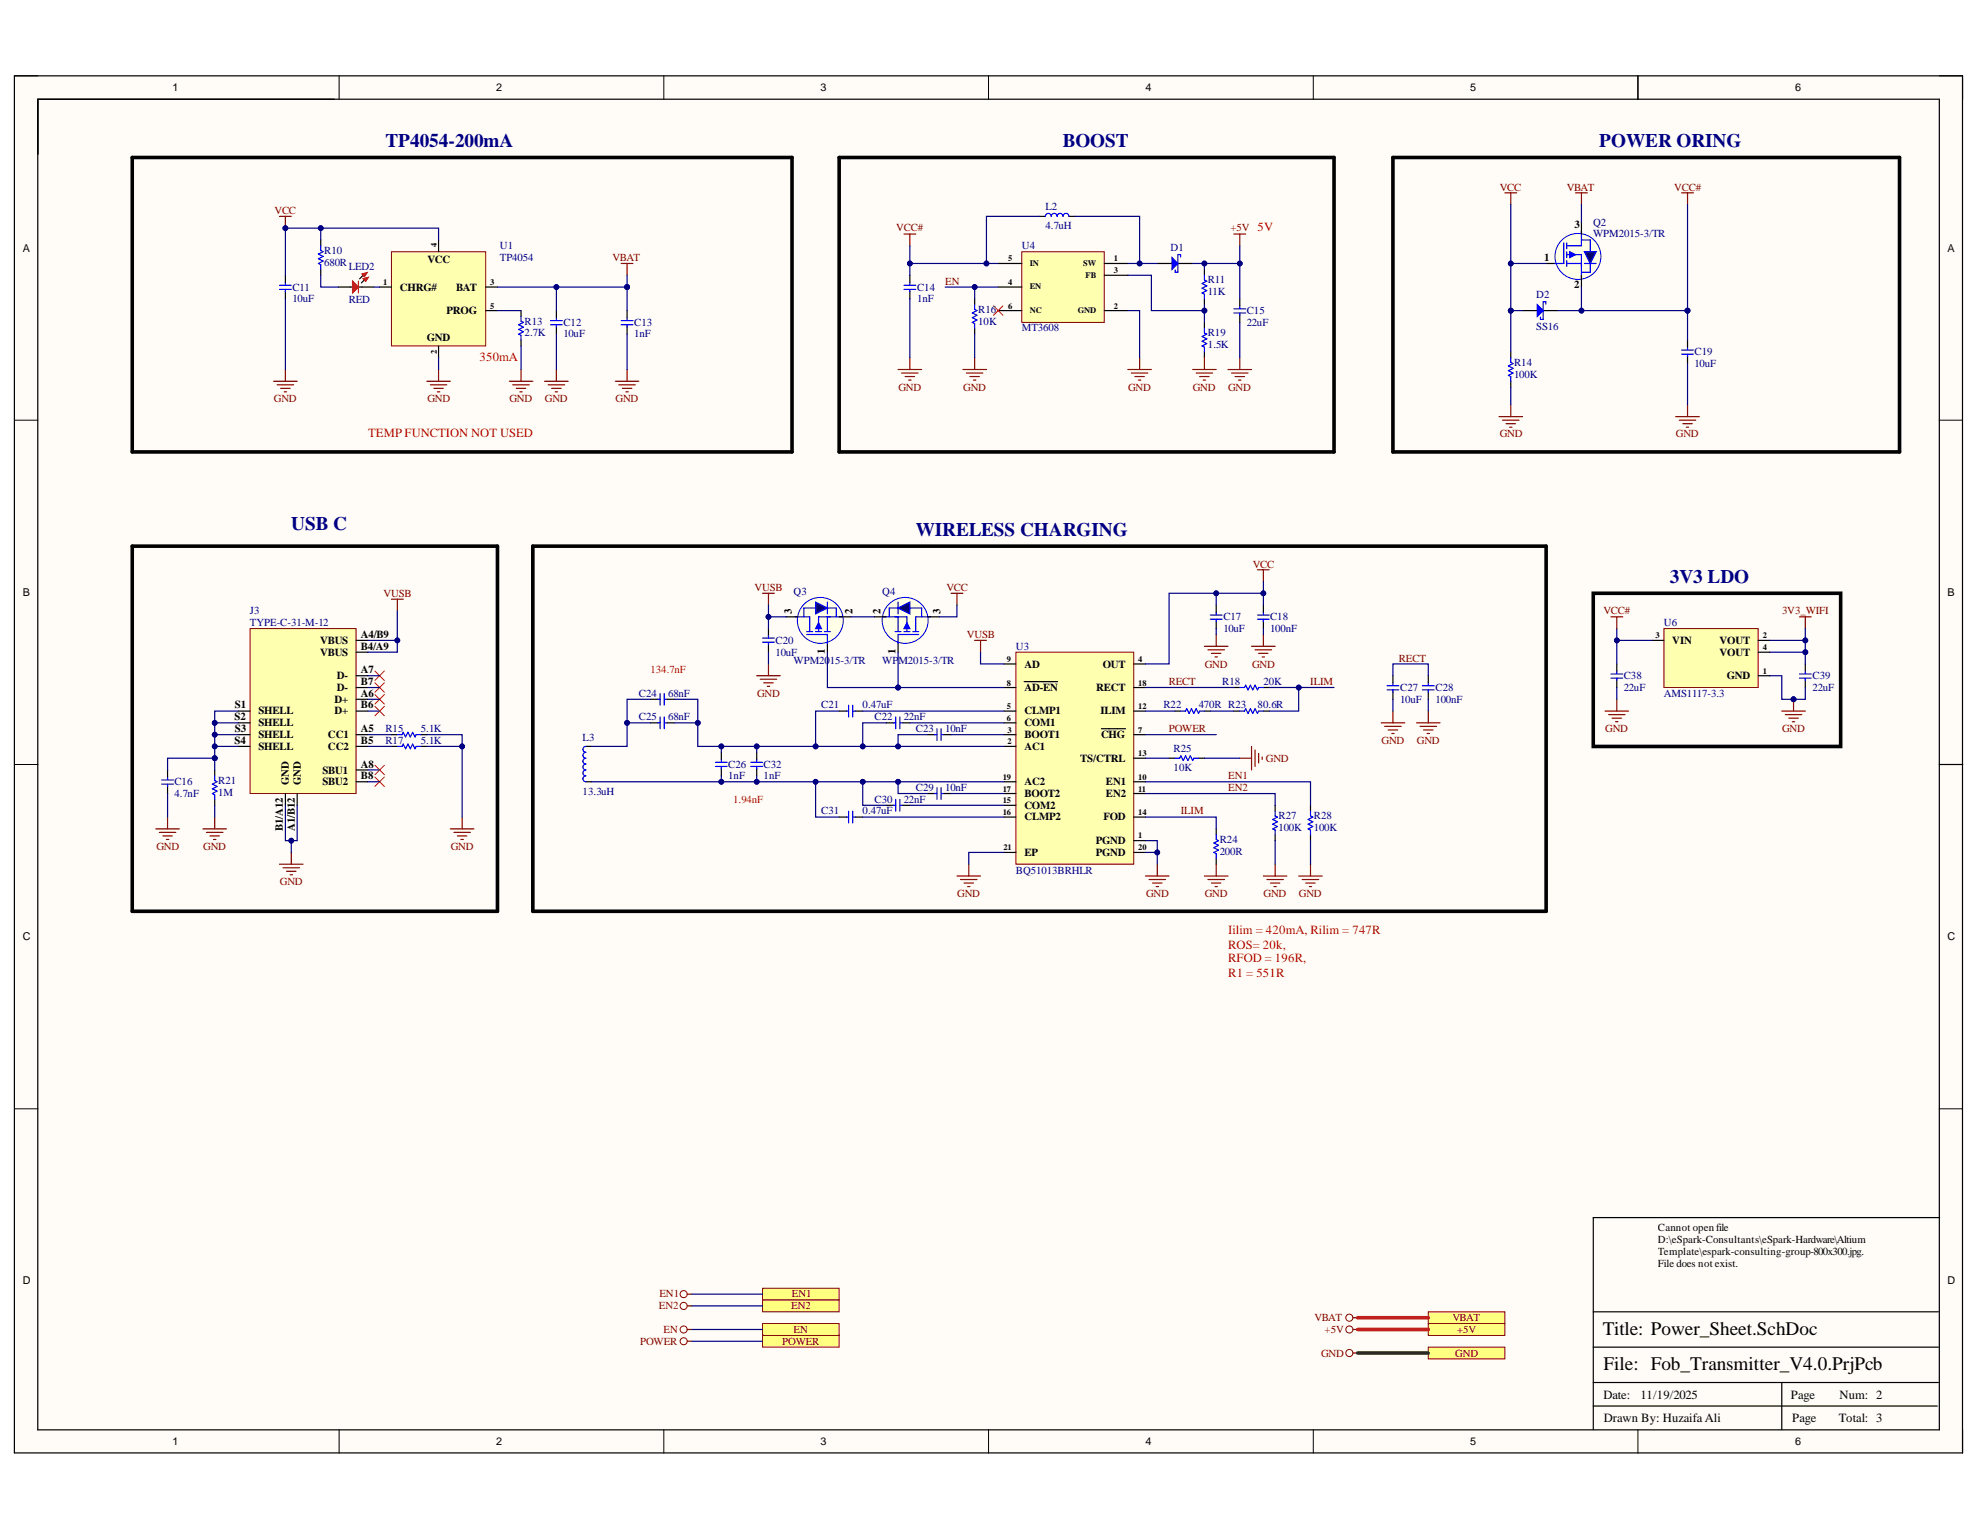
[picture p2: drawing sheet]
<svg xmlns="http://www.w3.org/2000/svg" width="279mm" height="216mm" viewBox="0 0 279 216" stroke-linecap="round" stroke-linejoin="round" font-family="sans-serif">
<defs><g id="words">
<g font-size="2.7" fill="#000080">
<text x="54.4" y="20.8">TP4054-200mA</text>
<text x="150" y="20.8">BOOST</text>
<text x="225.7" y="20.8">POWER ORING</text>
<text x="41.1" y="74.8">USB C</text>
<text x="129.2" y="75.6">WIRELESS CHARGING</text>
<text x="235.6" y="82.3">3V3 LDO</text>
</g>
<g font-size="2.7">
<text x="226.2" y="188.3">Title: Power_Sheet.SchDoc</text>
<text x="226.3" y="193.3">File: Fob_Transmitter_V4.0.PrjPcb</text>
</g>
<g font-size="1.8" fill="#f00">
<text x="177.5" y="32.6">5V</text>
<text x="67.7" y="50.9">350mA</text>
<text x="51.9" y="61.7">TEMP FUNCTION NOT USED</text>
<text x="173.3" y="131.8">Iilim = 420mA, Rilim = 747R</text>
<text x="173.3" y="133.9">ROS= 20k,</text>
<text x="173.3" y="135.8">RFOD = 196R,</text>
<text x="173.3" y="137.8">R1 = 551R</text>
</g>
<g font-size="1.8">
<text x="226.3" y="197.4">Date:</text>
<text x="231.5" y="197.4">11/19/2025</text>
<text x="252.7" y="197.4">Page</text>
<text x="259.6" y="197.4">Num: 2</text>
<text x="226.3" y="200.7">Drawn By: Huzaifa Ali</text>
<text x="252.9" y="200.7">Page</text>
<text x="259.5" y="200.7">Total: 3</text>
</g>
<g font-size="1.5">
<text x="24.4" y="12.9">1</text>
<text x="70" y="12.9">2</text>
<text x="115.8" y="12.9">3</text>
<text x="161.6" y="12.9">4</text>
<text x="207.5" y="12.9">5</text>
<text x="253.3" y="12.9">6</text>
<text x="3.2" y="35.5">A</text>
<text x="222.2" y="32.1">3</text>
<text x="274.8" y="35.5">A</text>
<text x="56.4" y="41">CHRG#</text>
<text x="60.3" y="37.1">VCC</text>
<text x="64.4" y="41">BAT</text>
<text x="217.9" y="36.9">1</text>
<text x="222.1" y="40.7">2</text>
<text x="63" y="44.3">PROG</text>
<text x="60.2" y="48.1">GND</text>
<text x="3.2" y="84.1">B</text>
<text x="111.7" y="86.7" transform="rotate(-90 111.7 86.7)">3</text>
<text x="120.3" y="86.7" transform="rotate(-90 120.3 86.7)">2</text>
<text x="124.2" y="86.7" transform="rotate(-90 124.2 86.7)">2</text>
<text x="132.7" y="86.7" transform="rotate(-90 132.7 86.7)">3</text>
<text x="274.8" y="84.1">B</text>
<text x="45.2" y="90.8">VBUS</text>
<text x="45.2" y="92.5">VBUS</text>
<text x="47.5" y="95.8">D-</text>
<text x="50.9" y="90.1">A4/B9</text>
<text x="50.9" y="95">A7</text>
<text x="50.9" y="91.7">B4/A9</text>
<text x="116.4" y="92.3" transform="rotate(-90 116.4 92.3)">1</text>
<text x="126.4" y="92.3" transform="rotate(-90 126.4 92.3)">1</text>
<text x="144.5" y="94.2">AD</text>
<text x="155.6" y="94.2">OUT</text>
<text x="236" y="90.8">VIN</text>
<text x="242.7" y="90.8">VOUT</text>
<text x="242.7" y="92.5">VOUT</text>
<text x="243.7" y="95.8">GND</text>
<text x="33.1" y="101.6">S2</text>
<text x="33.2" y="100">S1</text>
<text x="36.5" y="100.8">SHELL</text>
<text x="47.2" y="99.2">D+</text>
<text x="47.2" y="100.8">D+</text>
<text x="47.5" y="97.5">D-</text>
<text x="50.9" y="98.3">A6</text>
<text x="50.9" y="100">B6</text>
<text x="50.9" y="96.7">B7</text>
<text x="144.5" y="100.8">CLMP1</text>
<text x="144.5" y="97.5">AD-EN</text>
<text x="154.7" y="97.5">RECT</text>
<text x="155.3" y="100.8">ILIM</text>
<text x="33.1" y="104.9">S4</text>
<text x="33.2" y="103.3">S3</text>
<text x="36.5" y="104.2">SHELL</text>
<text x="36.5" y="102.5">SHELL</text>
<text x="36.5" y="105.8">SHELL</text>
<text x="46.3" y="104.2">CC1</text>
<text x="46.3" y="105.8">CC2</text>
<text x="50.9" y="103.3">A5</text>
<text x="50.9" y="104.9">B5</text>
<text x="144.5" y="105.8">AC1</text>
<text x="144.5" y="104.2">BOOT1</text>
<text x="144.5" y="102.5">COM1</text>
<text x="152.4" y="107.5">TS/CTRL</text>
<text x="155.4" y="104.2">CHG</text>
<text x="40.8" y="110.8" transform="rotate(-90 40.8 110.8)">GND</text>
<text x="42.5" y="110.8" transform="rotate(-90 42.5 110.8)">GND</text>
<text x="45.5" y="109.2">SBU1</text>
<text x="45.5" y="110.8">SBU2</text>
<text x="50.9" y="108.3">A8</text>
<text x="50.9" y="109.9">B8</text>
<text x="144.5" y="112.5">BOOT2</text>
<text x="144.5" y="110.8">AC2</text>
<text x="156.1" y="110.8">EN1</text>
<text x="156.1" y="112.5">EN2</text>
<text x="39.9" y="117.3" transform="rotate(-90 39.9 117.3)">B1/A12</text>
<text x="41.6" y="117.3" transform="rotate(-90 41.6 117.3)">A1/B12</text>
<text x="144.5" y="114.2">COM2</text>
<text x="144.5" y="115.8">CLMP2</text>
<text x="154.6" y="119.1">PGND</text>
<text x="155.7" y="115.8">FOD</text>
<text x="144.5" y="120.8">EP</text>
<text x="154.6" y="120.8">PGND</text>
<text x="3.2" y="132.7">C</text>
<text x="274.8" y="132.7">C</text>
<text x="234" y="173.8">Cannot open file</text>
<text x="234" y="175.5">D:\eSpark-Consultants\eSpark-Hardware\Altium</text>
<text x="234" y="177.2">Template\espark-consulting-group-800x300.jpg.</text>
<text x="234" y="178.8">File does not exist.</text>
<text x="3.2" y="181.2">D</text>
<text x="274.8" y="181.2">D</text>
<text x="24.4" y="203.9">1</text>
<text x="70" y="203.9">2</text>
<text x="115.8" y="203.9">3</text>
<text x="161.6" y="203.9">4</text>
<text x="207.5" y="203.9">5</text>
<text x="253.3" y="203.9">6</text>
</g>
<g font-size="1.5" fill="#000080">
<text x="147.5" y="29.7">L2</text>
<text x="45.8" y="35.9">R10</text>
<text x="70.5" y="35.2">U1</text>
<text x="144.2" y="35.2">U4</text>
<text x="147.5" y="32.3">4.7uH</text>
<text x="165.2" y="35.4">D1</text>
<text x="224.8" y="31.9">Q2</text>
<text x="224.8" y="33.5">WPM2015-3/TR</text>
<text x="41.3" y="41">C11</text>
<text x="45.8" y="37.5">680R</text>
<text x="49.2" y="38.1">LED2</text>
<text x="70.5" y="36.9">TP4054</text>
<text x="129.4" y="41">C14</text>
<text x="170.4" y="40">R11</text>
<text x="170.4" y="41.7">11K</text>
<text x="41.3" y="42.6">10uF</text>
<text x="49.2" y="42.8">RED</text>
<text x="74" y="45.8">R13</text>
<text x="74" y="47.4">2.7K</text>
<text x="79.5" y="46">C12</text>
<text x="79.5" y="47.6">10uF</text>
<text x="89.5" y="46">C13</text>
<text x="89.5" y="47.6">1nF</text>
<text x="129.4" y="42.6">1nF</text>
<text x="138" y="44.1">R16</text>
<text x="138" y="45.8">10K</text>
<text x="144.2" y="46.8">MT3608</text>
<text x="170.4" y="47.4">R19</text>
<text x="175.9" y="44.3">C15</text>
<text x="175.9" y="46">22uF</text>
<text x="216.8" y="42">D2</text>
<text x="216.8" y="46.5">SS16</text>
<text x="170.4" y="49.1">1.5K</text>
<text x="213.7" y="51.6">R14</text>
<text x="213.7" y="53.3">100K</text>
<text x="239.1" y="50.1">C19</text>
<text x="239.1" y="51.8">10uF</text>
<text x="112" y="84">Q3</text>
<text x="124.5" y="84">Q4</text>
<text x="35.3" y="86.7">J3</text>
<text x="35.3" y="88.4">TYPE-C-31-M-12</text>
<text x="172.6" y="87.5">C17</text>
<text x="172.6" y="89.2">10uF</text>
<text x="179.2" y="87.5">C18</text>
<text x="179.2" y="89.2">100nF</text>
<text x="234.8" y="88.4">U6</text>
<text x="109.4" y="90.8">C20</text>
<text x="109.4" y="92.5">10uF</text>
<text x="112" y="93.7">WPM2015-3/TR</text>
<text x="124.5" y="93.7">WPM2015-3/TR</text>
<text x="143.4" y="91.7">U3</text>
<text x="229.1" y="95.8">C38</text>
<text x="255.8" y="95.8">C39</text>
<text x="90.2" y="101.6">C25</text>
<text x="90.2" y="98.3">C24</text>
<text x="94.3" y="101.6">68nF</text>
<text x="94.3" y="98.3">68nF</text>
<text x="115.9" y="100">C21</text>
<text x="121.7" y="100">0.47uF</text>
<text x="123.4" y="101.6">C22</text>
<text x="127.5" y="101.6">22nF</text>
<text x="164.2" y="100">R22</text>
<text x="169.2" y="100">470R R23</text>
<text x="172.5" y="96.7">R18</text>
<text x="177.5" y="100">80.6R</text>
<text x="178.3" y="96.7">20K</text>
<text x="197.6" y="97.5">C27</text>
<text x="197.6" y="99.2">10uF</text>
<text x="202.6" y="97.5">C28</text>
<text x="202.6" y="99.2">100nF</text>
<text x="229.1" y="97.5">22uF</text>
<text x="234.8" y="98.3">AMS1117-3.3</text>
<text x="255.8" y="97.5">22uF</text>
<text x="54.4" y="104.9">R17</text>
<text x="54.4" y="103.3">R15</text>
<text x="59.4" y="104.9">5.1K</text>
<text x="59.4" y="103.3">5.1K</text>
<text x="82.2" y="104.5">L3</text>
<text x="129.2" y="103.3">C23</text>
<text x="133.4" y="103.3">10nF</text>
<text x="165.6" y="106.1">R25</text>
<text x="24.6" y="110.8">C16</text>
<text x="24.6" y="112.5">4.7nF</text>
<text x="30.8" y="110.6">R21</text>
<text x="30.8" y="112.3">1M</text>
<text x="82.2" y="112.1">13.3uH</text>
<text x="102.8" y="108.3">C26</text>
<text x="102.8" y="109.9">1nF</text>
<text x="107.8" y="108.3">C32</text>
<text x="107.8" y="109.9">1nF</text>
<text x="123.4" y="113.3">C30</text>
<text x="127.5" y="113.3">22nF</text>
<text x="129.2" y="111.6">C29</text>
<text x="133.4" y="111.6">10nF</text>
<text x="165.6" y="108.8">10K</text>
<text x="115.9" y="114.9">C31</text>
<text x="121.7" y="114.9">0.47uF</text>
<text x="172.1" y="119">R24</text>
<text x="180.4" y="115.6">R27</text>
<text x="180.4" y="117.3">100K</text>
<text x="185.4" y="115.6">R28</text>
<text x="185.4" y="117.3">100K</text>
<text x="143.4" y="123.3">BQ51013BRHLR</text>
<text x="172.1" y="120.6">200R</text>
</g>
<g font-size="1.5" fill="#800000">
<text x="211.6" y="26.9">VCC</text>
<text x="221.1" y="26.9">VBAT</text>
<text x="236.2" y="26.9">VCC#</text>
<text x="38.7" y="30.2">VCC</text>
<text x="126.4" y="32.6">VCC#</text>
<text x="173.6" y="32.6">+5V</text>
<text x="86.4" y="36.9">VBAT</text>
<text x="133.4" y="40.2">EN</text>
<text x="38.7" y="56.7">GND</text>
<text x="60.3" y="56.7">GND</text>
<text x="71.9" y="56.7">GND</text>
<text x="76.9" y="56.7">GND</text>
<text x="86.9" y="56.7">GND</text>
<text x="126.8" y="55.1">GND</text>
<text x="135.9" y="55.1">GND</text>
<text x="159.2" y="55.1">GND</text>
<text x="168.3" y="55.1">GND</text>
<text x="173.3" y="55.1">GND</text>
<text x="211.6" y="61.7">GND</text>
<text x="236.5" y="61.7">GND</text>
<text x="106.5" y="83.4">VUSB</text>
<text x="133.6" y="83.4">VCC</text>
<text x="176.8" y="80.1">VCC</text>
<text x="54.1" y="84.2">VUSB</text>
<text x="226.3" y="86.7">VCC#</text>
<text x="251.5" y="86.7">3V3_WIFI</text>
<text x="136.4" y="90.1">VUSB</text>
<text x="170" y="94.2">GND</text>
<text x="176.7" y="94.2">GND</text>
<text x="197.4" y="93.4">RECT</text>
<text x="106.8" y="98.3">GND</text>
<text x="164.9" y="96.7">RECT</text>
<text x="184.9" y="96.7">ILIM</text>
<text x="164.9" y="103.3">POWER</text>
<text x="178.6" y="107.5">GND</text>
<text x="195" y="104.9">GND</text>
<text x="200" y="104.9">GND</text>
<text x="226.5" y="103.3">GND</text>
<text x="251.5" y="103.3">GND</text>
<text x="173.3" y="109.9">EN1</text>
<text x="173.3" y="111.6">EN2</text>
<text x="22.1" y="119.9">GND</text>
<text x="28.7" y="119.9">GND</text>
<text x="63.6" y="119.9">GND</text>
<text x="166.6" y="114.9">ILIM</text>
<text x="39.5" y="124.9">GND</text>
<text x="135.1" y="126.6">GND</text>
<text x="161.7" y="126.6">GND</text>
<text x="170" y="126.6">GND</text>
<text x="178.3" y="126.6">GND</text>
<text x="183.3" y="126.6">GND</text>
<text x="93" y="184.8">EN2</text>
<text x="93" y="183.1">EN1</text>
<text x="111.6" y="184.8">EN2</text>
<text x="111.7" y="183.1">EN1</text>
<text x="90.3" y="189.8">POWER</text>
<text x="93.6" y="188.1">EN</text>
<text x="110.4" y="189.8">POWER</text>
<text x="112" y="188.1">EN</text>
<text x="185.5" y="186.5">VBAT</text>
<text x="186.4" y="191.4">GND</text>
<text x="186.9" y="188.1">+5V</text>
<text x="204.9" y="186.5">VBAT</text>
<text x="205.4" y="191.4">GND</text>
<text x="205.6" y="188.1">+5V</text>
</g>
<g font-size="1.5" fill="#f00">
<text x="91.8" y="95">134.7nF</text>
<text x="103.4" y="113.3">1.94nF</text>
</g>
<g font-size="1.2">
<text x="61.7" y="34.8" transform="rotate(-90 61.7 34.8)">4</text>
<text x="54" y="40.3">1</text>
<text x="69.2" y="40.3">3</text>
<text x="142.3" y="40.3">4</text>
<text x="142.3" y="36.9">5</text>
<text x="145.3" y="40.8">EN</text>
<text x="145.3" y="37.5">IN</text>
<text x="152.8" y="37.5">SW</text>
<text x="153.2" y="39.2">FB</text>
<text x="157.2" y="36.9">1</text>
<text x="157.2" y="38.6">3</text>
<text x="69.2" y="43.6">5</text>
<text x="142.3" y="43.6">6</text>
<text x="145.3" y="44.2">NC</text>
<text x="152.1" y="44.2">GND</text>
<text x="157.2" y="43.6">2</text>
<text x="61.7" y="50" transform="rotate(-90 61.7 50)">2</text>
<text x="142.1" y="93.4">9</text>
<text x="160.6" y="93.4">4</text>
<text x="233.6" y="90.1">3</text>
<text x="248.8" y="95">1</text>
<text x="248.8" y="90.1">2</text>
<text x="248.8" y="91.8">4</text>
<text x="142.1" y="100">5</text>
<text x="142.1" y="101.7">6</text>
<text x="142.1" y="96.7">8</text>
<text x="160.6" y="100">12</text>
<text x="160.6" y="96.7">18</text>
<text x="142.2" y="105">2</text>
<text x="142.2" y="103.4">3</text>
<text x="160.6" y="103.4">7</text>
<text x="160.6" y="106.7">13</text>
<text x="141.5" y="113.3">15</text>
<text x="141.5" y="111.7">17</text>
<text x="141.5" y="110">19</text>
<text x="160.6" y="110">10</text>
<text x="160.6" y="111.7">11</text>
<text x="141.5" y="115">16</text>
<text x="141.6" y="120">21</text>
<text x="160.6" y="118.3">1</text>
<text x="160.6" y="115">14</text>
<text x="160.6" y="120">20</text>
</g>
</g></defs>
<g fill="#fffcf8">
<path d="M2 10.7h275v194.4h-275z" fill-rule="evenodd"/>
<path d="M5.4 14h268.2v187.7h-268.2z" fill-rule="evenodd"/>
</g>
<g fill="none" stroke="#000" stroke-width=".14">
<path d="M2 10.7h3.4M47.9 10.7v3.3M93.7 10.7v3.3M139.5 10.7v3.3M185.3 10.7v3.3M231.1 10.7v3.3M273.6 10.7h3.4v3.3M2 59.3h3.4M273.6 59.3h3.4M2 107.9h3.4M273.6 107.9h3.4M2 156.5h3.4"/>
<path d="M273.6 156.5h3.4M47.9 201.7v3.4M93.7 201.7v3.4M139.5 201.7v3.4M185.3 201.7v3.4M231.1 201.7v3.4M277 201.7v3.4"/>
</g>
<path d="M2 10.7h274.9v194.3h-274.9zM5.3 14h268.4v187.8h-268.4zM231.1 10.7v3.3M40.3 38.8v1M40.3 41.1v1.1M273.7 107.9h3.3M273.7 171.8h-48.9v29.9M224.8 198.4h48.6M224.8 195.1h48.7M224.8 190.1h48.7M224.8 185.1h48.7M251.4 195.1v6.6" fill="none" stroke="#000" stroke-width=".17"/>
<path d="M40.3 39.8v.4M39.4 40.8h1.7M39.4 40.3h1.7M40.3 40.8v.4" fill="none" stroke="#00f" stroke-width=".17"/>
<path d="M38.6 53.8h3.3M39.1 54.3h2.3M39.6 54.8h1.3M40.1 55.3h.3M40.3 52.1v1.7" fill="none" stroke="#800000" stroke-width=".17"/>
<path d="M18.7 22.2h93.1v41.6h-93.1z" fill="none" stroke="#000" stroke-width=".51"/>
<path d="M55.2 35.5h13.3v13.3h-13.3z" fill-rule="evenodd" fill="#ffffb0"/>
<path d="M55.2 35.5h13.3v13.3h-13.3z" fill="none" stroke="#800000" stroke-width=".14"/>
<path d="M51.4 39.5l-.4 .4M61.9 33.9v1.6M53.6 40.5h1.6M61.9 48.8v1.7M68.5 40.5h1.7M68.5 43.8h1.7" fill="none" stroke="#000" stroke-width=".17"/>
<path d="M60.2 53.8h3.3M60.7 54.3h2.4M61.2 54.8h1.4M61.7 55.3h.4M61.9 52.1v1.7" fill="none" stroke="#800000" stroke-width=".17"/>
<path d="M51.2 39.3l.8-.2-.4 .6z" fill-rule="evenodd" fill="#c00"/>
<path d="M51.2 39.3l.8-.2-.4 .6z" fill="none" stroke="#c00" stroke-width=".14"/>
<path d="M51.2 38.8l-.5 .5" fill="none" stroke="#000" stroke-width=".17"/>
<path d="M51.1 38.6l.7-.2-.4 .6z" fill-rule="evenodd" fill="#c00"/>
<path d="M51.1 38.6l.7-.2-.4 .6z" fill="none" stroke="#c00" stroke-width=".14"/>
<path d="M47.8 40.5h1.9M50.6 40.5h2.1" fill="none" stroke="#000" stroke-width=".17"/>
<path d="M50.6 39.7v1.6" fill="none" stroke="#c00" stroke-width=".17"/>
<path d="M49.7 39.7l.9 .8-.9 .8z" fill="#c00"/>
<path d="M49.7 39.7l.9 .8-.9 .8z" fill="none" stroke="#c00" stroke-width=".17"/>
<g fill="none" stroke="#800000" stroke-width=".17">
<path d="M71.9 53.8h3.3M72.4 54.3h2.3M72.9 54.8h1.3M73.4 55.3h.3M73.5 52.1v1.7M76.8 53.8h3.4M77.3 54.3h2.4M77.8 54.8h1.4M78.3 55.3h.4M78.5 52.1v1.7M86.8 53.8h3.4M87.3 54.3h2.4"/>
<path d="M87.8 54.8h1.4M88.3 55.3h.4M88.5 52.1v1.7"/>
</g>
<path d="M45.3 33.9v.8M45.3 38v.8M78.5 43.8v1M78.5 46.1v1.1M88.5 43.8v1M88.5 46.1v1.1" fill="none" stroke="#000" stroke-width=".17"/>
<path d="M45.3 34.7v.7l.3 .1-.7 .4 .7 .3-.7 .3 .7 .3-.7 .4 .4 .1v.7M77.7 45.8h1.6M77.7 45.2h1.6M78.5 44.8v.4M78.5 45.8v.4M87.7 45.8h1.6M87.7 45.2h1.6M88.5 44.8v.4M88.5 45.8v.4" fill="none" stroke="#00f" stroke-width=".17"/>
<path d="M35.3 88.7h14.9v23.3h-14.9z" fill-rule="evenodd" fill="#ffffb0"/>
<path d="M35.3 88.7h14.9v23.3h-14.9z" fill="none" stroke="#800000" stroke-width=".14"/>
<g fill="none" stroke="#000" stroke-width=".17">
<path d="M50.2 90.4h1.7M50.2 98.7h1.7M50.2 95.4h1.7M50.2 92h1.7M50.2 97h1.7M23.6 108.7v.9M23.6 110.9v1.1M30.3 108.7v.8M30.3 112.8v.8M33.6 103.7h1.7M33.6 105.3h1.7M33.6 100.3h1.7"/>
<path d="M33.6 102h1.7M40.3 112v1.6M41.9 112v1.6M50.2 103.7h1.7M50.2 108.7h1.7M50.2 105.3h1.7M50.2 100.3h1.7M50.2 110.3h1.7M55.2 103.7h.9M55.2 105.3h.9M59.4 103.7h.8M59.4 105.3h.8"/>
</g>
<path d="M22.8 110.6h1.7M22.8 110.1h1.7M23.6 109.6v.4M23.6 110.6v.4M30.3 109.5v.6l.3 .2-.6 .3 .6 .4-.6 .3 .6 .3-.6 .4 .3 .1v.7M56.1 105.3h.6l.2-.3 .3 .7 .4-.7 .3 .7 .3-.7 .4 .7 .1-.4h.7M56.1 103.7h.6l.2-.4 .3 .7 .4-.7 .3 .7 .3-.7 .4 .7 .1-.3h.7" fill="none" stroke="#00f" stroke-width=".17"/>
<g fill="none" stroke="#800000" stroke-width=".17">
<path d="M87.7 37.2h1.6M88.5 37.2v1.6M55.2 84.6h1.7M56.1 84.6v1.6M22 117h3.3M22.5 117.5h2.3M23 118h1.3M23.5 118.5h.3M23.6 115.3v1.7M28.6 117h3.4M29.1 117.5h2.4M29.6 118h1.4"/>
<path d="M30.1 118.5h.4M30.3 115.3v1.7M63.5 117h3.4M64 117.5h2.4M64.5 118h1.4M65 118.5h.4M65.2 115.3v1.7M39.4 121.9h3.4M39.9 122.4h2.4M40.4 122.9h1.4M40.9 123.4h.4M41.1 120.3v1.6"/>
</g>
<path d="M18.7 77.1h51.5v51.5h-51.5z" fill="none" stroke="#000" stroke-width=".51"/>
<path d="M52.9 94.7l1.3 1.3M52.9 96.4l1.3 1.3M52.9 98l1.3 1.3M52.9 99.7l1.3 1.3M54.2 94.7l-1.3 1.3M54.2 96.4l-1.3 1.3M54.2 98l-1.3 1.3M54.2 99.7l-1.3 1.3" fill="none" stroke="#f00" stroke-width=".14"/>
<path d="M144.2 35.5h11.6v10h-11.6z" fill-rule="evenodd" fill="#ffffb0"/>
<path d="M144.2 35.5h11.6v10h-11.6z" fill="none" stroke="#800000" stroke-width=".14"/>
<g fill="none" stroke="#000" stroke-width=".17">
<path d="M128.4 38.8v1M140.9 37.2h3.3M146.7 30.5h.8M150.8 30.5h.9M155.8 37.2h3.4M155.8 38.8h3.4M163.3 37.2h2.1M166.2 37.2h2.1M128.4 41.1v1.1M140.9 43.8h3.3M140.9 40.5h3.3M155.8 43.8h3.4"/>
<path d="M170 45.5v.8M170 49.6v.9M174.9 42.2v1M174.9 44.4v1.1"/>
</g>
<path d="M128.4 39.8v.4M147.5 30.5a.41 .41 0 0 1 .4-.4 .41 .41 0 0 1 .4 .4 .42 .42 0 0 1 .5-.4 .42 .42 0 0 1 .4 .4 .41 .41 0 0 1 .4-.4 .41 .41 0 0 1 .4 .4 .41 .41 0 0 1 .4-.4 .41 .41 0 0 1 .4 .4M127.6 40.8h1.6M127.6 40.3h1.6M128.4 40.8v.4M170 46.3v.7l.3 .2-.7 .3 .7 .3-.7 .4 .7 .3-.7 .3 .4 .2v.6M174.1 44.2h1.7M174.1 43.6h1.7M174.9 43.2v.3M174.9 44.2v.3" fill="none" stroke="#00f" stroke-width=".17"/>
<path d="M140.2 43.2l1.3 1.3M141.5 43.2l-1.3 1.3" fill="none" stroke="#f00" stroke-width=".14"/>
<g fill="none" stroke="#800000" stroke-width=".17">
<path d="M159.2 52.1h3.3M159.6 52.6h2.4M160.1 53.1h1.4M160.6 53.6h.4M160.8 50.5v1.6M168.3 52.1h3.3M168.8 52.6h2.3M169.3 53.1h1.3M169.8 53.6h.3M170 50.5v1.6M173.3 52.1h3.3M173.8 52.6h2.3"/>
<path d="M174.3 53.1h1.3M174.8 53.6h.3M174.9 50.5v1.6"/>
</g>
<path d="M165.4 36.3l.8 .9-.8 .8z" fill="#00f"/>
<path d="M165.4 36.3l.8 .9-.8 .8zM165.8 38.1v.3h.4M166.6 36.3v-.4h-.4v2.5" fill="none" stroke="#00f" stroke-width=".17"/>
<path d="M174.1 33h1.7M174.9 33v1.7M126.7 52.1h3.4M127.2 52.6h2.4M127.7 53.1h1.4M128.2 53.6h.4M128.4 50.5v1.6" fill="none" stroke="#800000" stroke-width=".17"/>
<path d="M218.2 37.2h1.6" fill="none" stroke="#000" stroke-width=".17"/>
<circle cx="222.7" cy="36.2" r="3.2" fill="#ffffe8"/>
<circle cx="222.7" cy="36.2" r="3.2" fill="none" stroke="#00f" stroke-width=".14"/>
<path d="M220.7 34.3v2.9h-1.3M221.1 37.2h2.1M221.1 34.3v.8M221.1 35.5v.9M221.1 36.8v.8M221.1 35.9h2.1v3.4M223.2 32.6v2.1h-2.1" fill="none" stroke="#00f" stroke-width=".17"/>
<path d="M221.5 35.5l.8 .4-.8 .5z" fill="#00f"/>
<path d="M221.5 35.5l.8 .4-.8 .5zM223.2 33.9h1.2v4.5h-1.2M223.6 37.2h1.6" fill="none" stroke="#00f" stroke-width=".17"/>
<path d="M223.2 31.4v1.6M223.2 38.8v1.7" fill="none" stroke="#000" stroke-width=".17"/>
<path d="M223.6 35.5h1.6l-.8 1.7z" fill="#073763"/>
<path d="M223.6 35.5h1.6l-.8 1.7z" fill="none" stroke="#00f" stroke-width=".17"/>
<path d="M214.8 43.8h2.1M217.8 43.8h2" fill="none" stroke="#000" stroke-width=".17"/>
<path d="M216.9 43l.9 .8-.9 .9z" fill="#00f"/>
<g fill="none" stroke="#00f" stroke-width=".17">
<path d="M137.5 43v.7l.4 .1-.7 .4 .7 .3-.7 .3 .7 .4-.7 .3 .3 .2v.6M216.9 43l.9 .8-.9 .9zM217.4 44.7v.4h.3M218.1 42.9v-.3h-.3v2.5M170.8 87.4h1.7M170.8 86.8h1.7M171.6 86.4v.3M171.6 87.4v.3M177.4 87.4h1.7M177.4 86.8h1.7M178.3 86.4v.3M178.3 87.4v.3"/>
<path d="M195.7 97.4h1.7M195.7 96.8h1.7M196.6 96.4v.3M196.6 97.4v.3M200.7 97.4h1.7M200.7 96.8h1.7M201.5 96.4v.3M201.5 97.4v.3M126.1 102h.3M126.1 113.6h.3M126.4 101.2v1.6M126.4 112.8v1.7"/>
<path d="M127 101.2v1.6M127 112.8v1.7M127.1 102h.3M127.1 113.6h.3M131.9 103.7h.3M131.9 112h.3M132.2 102.8v1.7M132.2 111.1v1.7M132.8 102.8v1.7M132.8 111.1v1.7M132.9 103.7h.3M132.9 112h.3"/>
<path d="M165.8 107h.7l.1-.3 .4 .6 .3-.6 .3 .6 .4-.6 .3 .6 .2-.3h.6M179.9 114.5v.6l.4 .2-.7 .3 .7 .4-.7 .3 .7 .3-.7 .4 .3 .1v.7M184.9 114.5v.6l.4 .2-.7 .3 .7 .4-.7 .3 .7 .3-.7 .4 .3 .1v.7"/>
</g>
<g fill="none" stroke="#800000" stroke-width=".17">
<path d="M127.6 33h1.6M128.4 33v1.7M237.3 27.2h1.7M238.1 27.2v1.7M135.9 52.1h3.3M136.4 52.6h2.3M136.9 53.1h1.3M137.4 53.6h.3M137.5 50.5v1.6M211.5 58.8h3.3M212 59.3h2.4M212.5 59.8h1.4"/>
<path d="M213.2 57.1v1.7M213 60.3h.4M170 91.2h3.3M170.5 91.7h2.3M171 92.2h1.3M171.5 92.7h.3M171.6 89.5v1.7M176.6 91.2h3.3M177.1 91.7h2.3M177.4 80.4h1.7M177.6 92.2h1.3M178.1 92.7h.3"/>
<path d="M178.3 80.4v1.7M178.3 89.5v1.7M174.9 107h1.7M176.6 105.3v3.4M177.1 105.8v2.4M177.6 106.3v1.4M178.1 106.8v.4M194.9 102h3.3M195.4 102.5h2.3M195.9 103h1.3M196.4 103.5h.3M196.6 100.3v1.7"/>
<path d="M199.9 102h3.3M200.4 102.5h2.3M200.9 103h1.3M201.4 103.5h.3M201.5 100.3v1.7M135 123.6h3.4M135.5 124.1h2.4M136 124.6h1.4M136.5 125.1h.4M136.7 121.9v1.7M161.6 123.6h3.4M162.1 124.1h2.4"/>
<path d="M162.6 124.6h1.4M163.1 125.1h.4M163.3 121.9v1.7M178.3 123.6h3.3M178.8 124.1h2.3M179.3 124.6h1.3M179.8 125.1h.3M179.9 121.9v1.7M183.3 123.6h3.3M183.8 124.1h2.3M184.3 124.6h1.3M184.8 125.1h.3"/>
<path d="M184.9 121.9v1.7"/>
</g>
<g fill="none" stroke="#000" stroke-width=".17">
<path d="M137.5 42.2v.8M137.5 46.3v.9M171.6 85.4v1M171.6 87.6v1.1M178.3 85.4v1M178.3 87.6v1.1M196.6 95.4v1M196.6 97.6v1.1M201.5 95.4v1M201.5 97.6v1.1M125.1 102h1M125.1 113.6h1"/>
<path d="M127.4 102h1M127.4 113.6h1M130.9 103.7h1.1M130.9 112h1.1M133.2 103.7h1M133.2 112h1M165 107h.8M169.1 107h.9M179.9 113.6v.9M179.9 117.8v.8M184.9 113.6v.9M184.9 117.8v.8"/>
</g>
<path d="M118.4 22.2h69.8v41.6h-69.8zM196.6 22.2h71.4v41.6h-71.4z" fill="none" stroke="#000" stroke-width=".51"/>
<path d="M201.5 185.1h10.9v1.7h-10.9z" fill-rule="evenodd" fill="#ffff80"/>
<g fill="none" stroke="#800000" stroke-width=".14">
<path d="M201.5 185.1h10.9v1.7h-10.9z"/>
<circle cx="190.4" cy="187.6" r=".5"/>
<circle cx="190.4" cy="185.9" r=".5"/>
</g>
<path d="M190.9 185.9h.7M190.9 187.6h.7" fill="none" stroke="#800000" stroke-width=".17"/>
<path d="M201.5 186.8h10.9v1.6h-10.9z" fill-rule="evenodd" fill="#ffff80"/>
<g fill="none" stroke="#800000" stroke-width=".14">
<path d="M201.5 186.8h10.9v1.6h-10.9z"/>
<circle cx="96.5" cy="182.6" r=".5"/>
<circle cx="96.5" cy="184.3" r=".5"/>
</g>
<path d="M97 182.6h.6M97 184.3h.6" fill="none" stroke="#800000" stroke-width=".17"/>
<path d="M107.6 181.8h10.8v1.7h-10.8z" fill-rule="evenodd" fill="#ffff80"/>
<path d="M107.6 181.8h10.8v1.7h-10.8z" fill="none" stroke="#800000" stroke-width=".14"/>
<path d="M107.6 183.5h10.8v1.6h-10.8z" fill-rule="evenodd" fill="#ffff80"/>
<g fill="none" stroke="#800000" stroke-width=".14">
<path d="M107.6 183.5h10.8v1.6h-10.8z"/>
<circle cx="190.4" cy="190.9" r=".5"/>
</g>
<path d="M190.9 190.9h.7" fill="none" stroke="#800000" stroke-width=".17"/>
<path d="M201.5 190.1h10.9v1.7h-10.9z" fill-rule="evenodd" fill="#ffff80"/>
<g fill="none" stroke="#800000" stroke-width=".14">
<path d="M201.5 190.1h10.9v1.7h-10.9z"/>
<circle cx="96.5" cy="187.6" r=".5"/>
</g>
<path d="M97 187.6h.6" fill="none" stroke="#800000" stroke-width=".17"/>
<path d="M107.6 186.8h10.8v1.6h-10.8z" fill-rule="evenodd" fill="#ffff80"/>
<path d="M107.6 186.8h10.8v1.6h-10.8z" fill="none" stroke="#800000" stroke-width=".14"/>
<path d="M39.4 30.5h1.7M40.3 30.5v1.7M212.4 27.2h1.6M213.2 27.2v1.7M222.3 27.2h1.7M223.2 27.2v1.7M236.5 58.8h3.3M237 59.3h2.3M237.5 59.8h1.3M238.1 57.1v1.7M238 60.3h.3" fill="none" stroke="#800000" stroke-width=".17"/>
<path d="M73.5 43.8v.9M73.5 48v.8M213.2 49.7v.8M213.2 53.8v.8M238.1 48v1M238.1 50.2v1.1" fill="none" stroke="#000" stroke-width=".17"/>
<path d="M73.5 44.7v.6l.4 .2-.7 .3 .7 .4-.7 .3 .7 .3-.7 .4 .3 .1v.7M213.2 50.5v.6l.3 .2-.7 .3 .7 .4-.7 .3 .7 .3-.7 .4 .4 .1v.7M237.3 50h1.7M237.3 49.4h1.7M238.1 49v.3M238.1 50v.3" fill="none" stroke="#00f" stroke-width=".17"/>
<circle cx="40.3" cy="32.2" r=".33" fill="#000080"/>
<circle cx="40.3" cy="32.2" r=".33" fill="none" stroke="#000080" stroke-width=".14"/>
<path d="M91.8 98.7h1.1M94.1 98.7h1M116.8 90.4v1.6M82.7 110.3h.8M82.7 105.3h.8M91.8 102h1.1M94.1 102h1M101.8 106.2v1M101.8 108.4v1.1M106.8 106.2v1M106.8 108.4v1.1" fill="none" stroke="#000" stroke-width=".17"/>
<g fill="none" stroke="#00f" stroke-width=".17">
<path d="M92.8 98.7h.3M93.1 97.8v1.7M93.7 97.8v1.7M93.8 98.7h.3M82.7 105.3a.41 .41 0 0 0-.4 .4 .41 .41 0 0 0 .4 .5 .42 .42 0 0 0-.4 .4 .42 .42 0 0 0 .4 .4 .41 .41 0 0 0-.4 .4 .41 .41 0 0 0 .4 .4 .41 .41 0 0 0-.4 .4 .41 .41 0 0 0 .4 .5 .41 .41 0 0 0-.4 .4 .41 .41 0 0 0 .4 .4 .42 .42 0 0 0-.4 .4 .42 .42 0 0 0 .4 .4M92.8 102h.3M93.1 101.2v1.6M93.7 101.2v1.6M93.8 102h.3M101 108.2h1.6M101 107.6h1.6M101.8 107.2v.3"/>
<path d="M101.8 108.2v.3M105.9 108.2h1.7M105.9 107.6h1.7M106.8 107.2v.3M106.8 108.2v.3"/>
</g>
<circle cx="115.8" cy="87.5" r="3.2" fill="#ffffe8"/>
<circle cx="115.8" cy="87.5" r="3.2" fill="none" stroke="#00f" stroke-width=".14"/>
<path d="M112.2 87h2.1v2.1M113.8 89.5h3v1.3M113.8 89.1h.9M115.1 89.1h.8M116.3 89.1h.9M116.8 87v2.1M118.8 87h-3.3v2.1" fill="none" stroke="#00f" stroke-width=".17"/>
<path d="M115.5 87.9l.4 .8h-.8z" fill="#00f"/>
<path d="M113.4 87v-1.2h4.6v1.2M115.5 87.9l.4 .8h-.8zM116.8 85v1.6" fill="none" stroke="#00f" stroke-width=".17"/>
<path d="M110.9 87h1.7M118.4 87h1.7" fill="none" stroke="#000" stroke-width=".17"/>
<path d="M115.1 85l1.7 .8-1.7 .8z" fill="#073763"/>
<path d="M115.1 85l1.7 .8-1.7 .8z" fill="none" stroke="#00f" stroke-width=".17"/>
<path d="M126.7 90.4v1.6" fill="none" stroke="#000" stroke-width=".17"/>
<circle cx="127.7" cy="87.5" r="3.2" fill="#ffffe8"/>
<circle cx="127.7" cy="87.5" r="3.2" fill="none" stroke="#00f" stroke-width=".14"/>
<path d="M124.7 87h3.3v2.1M126.3 89.1h.8M126.7 87v2.1M127.6 89.1h.8M128.8 89.1h.8M129.6 89.5h-2.9v1.3M131.3 87h-2.1v2.1" fill="none" stroke="#00f" stroke-width=".17"/>
<path d="M128 87.9l.4 .8h-.8z" fill="#00f"/>
<path d="M125.5 87v-1.2h4.6v1.2M126.7 85v1.6M128 87.9l.4 .8h-.8z" fill="none" stroke="#00f" stroke-width=".17"/>
<path d="M123.4 87h1.7M130.9 87h1.6" fill="none" stroke="#000" stroke-width=".17"/>
<path d="M126.7 85.8l1.7-.8v1.6z" fill="#073763"/>
<path d="M170 38.8v.7l.3 .2-.7 .3 .7 .3-.7 .4 .7 .3-.7 .3 .4 .2v.7M107.6 90h1.7M107.6 90.6h1.7M108.4 89.7v.3M108.4 90.7v.3M126.7 85.8l1.7-.8v1.6zM166.6 100.3h.7l.2-.3 .3 .7 .3-.7 .4 .7 .3-.7 .3 .7 .2-.4h.7M171.6 117.8v.7l.3 .1-.6 .4 .6 .3-.6 .3 .6 .4-.6 .3 .3 .2v.6M174.9 100.3h.7l.2-.3 .3 .7 .3-.7 .4 .7 .3-.7 .3 .7 .2-.4h.7" fill="none" stroke="#00f" stroke-width=".17"/>
<g fill="none" stroke="#800000" stroke-width=".17">
<path d="M106.8 95.4h3.3M107.3 95.9h2.3M107.6 83.7h1.7M107.8 96.4h1.3M108.3 96.9h.3M108.4 83.7v1.7M108.4 93.7v1.7M134.2 83.7h1.7M135 83.7v1.7M137.5 90.4h1.7M138.4 90.4v1.6M170 123.6h3.3"/>
<path d="M170.5 124.1h2.3M171 124.6h1.3M171.5 125.1h.3M171.6 121.9v1.7M97 189.3h.6"/>
</g>
<path d="M170 38v.8M170 42.2v.8M108.4 88.7v1.1M108.4 91v1M165.8 100.3h.8M170 100.3h.8M171.6 117v.8M174.1 100.3h.8M178.3 100.3h.8M171.6 121.1v.8" fill="none" stroke="#000" stroke-width=".17"/>
<path d="M75.2 77.1h143v51.5h-143z" fill="none" stroke="#000" stroke-width=".51"/>
<circle cx="96.5" cy="189.3" r=".5" fill="none" stroke="#800000" stroke-width=".14"/>
<path d="M107.6 188.4h10.8v1.7h-10.8z" fill-rule="evenodd" fill="#ffff80"/>
<path d="M107.6 188.4h10.8v1.7h-10.8z" fill="none" stroke="#800000" stroke-width=".14"/>
<path d="M143.4 92h16.6v29.9h-16.6z" fill-rule="evenodd" fill="#ffffb0"/>
<path d="M143.4 92h16.6v29.9h-16.6z" fill="none" stroke="#800000" stroke-width=".14"/>
<g fill="none" stroke="#000" stroke-width=".17">
<path d="M141.7 93.7h1.7M141.7 97h1.7M144.5 96.2h4.7M160 93.7h1.6M160 97h1.6M174.1 97h.8M178.3 97h.8M118.4 100.3h1.1M118.4 115.3h1.1M120.7 100.3h1M120.7 115.3h1M141.7 105.3h1.7"/>
<path d="M141.7 103.7h1.7M141.7 100.3h1.7M141.7 102h1.7M141.7 110.3h1.7M141.7 112h1.7M141.7 115.3h1.7M141.7 113.6h1.7M155.4 102.8h3.4M160 118.6h1.6M160 103.7h1.6M160 100.3h1.6M160 110.3h1.6"/>
<path d="M160 112h1.6M160 107h1.6M160 115.3h1.6M141.7 120.3h1.7M160 120.3h1.6"/>
</g>
<path d="M119.7 99.5v1.7M120.3 99.5v1.7M174.9 97h.7l.2-.3 .3 .7 .3-.7 .4 .7 .3-.7 .3 .7 .2-.4h.7M119.4 100.3h.3M119.4 115.3h.3M119.7 114.5v1.6M120.3 114.5v1.6M120.4 100.3h.3M120.4 115.3h.3" fill="none" stroke="#00f" stroke-width=".17"/>
<path d="M52.9 108l1.3 1.3M52.9 109.6l1.3 1.4M54.2 108l-1.3 1.3M54.2 109.6l-1.3 1.4" fill="none" stroke="#f00" stroke-width=".14"/>
<path d="M234.8 88.7h13.3v8.3h-13.3z" fill-rule="evenodd" fill="#ffffb0"/>
<path d="M234.8 88.7h13.3v8.3h-13.3z" fill="none" stroke="#800000" stroke-width=".14"/>
<path d="M233.1 90.4h1.7M248.1 95.4h1.7M248.1 90.4h1.7M248.1 92h1.7" fill="none" stroke="#000" stroke-width=".17"/>
<path d="M253.1 98.7v1.6M251.4 100.3h3.3M251.9 100.8h2.4M252.4 101.3h1.4M252.9 101.8h.4" fill="none" stroke="#800000" stroke-width=".17"/>
<circle cx="253.1" cy="98.7" r=".33" fill="#000080"/>
<circle cx="253.1" cy="98.7" r=".33" fill="none" stroke="#000080" stroke-width=".14"/>
<path d="M228.1 98.7v1.6M253.9 87h1.7M254.7 87v1.7M226.5 100.3h3.3M227 100.8h2.3M227.5 101.3h1.3M228 101.8h.3" fill="none" stroke="#800000" stroke-width=".17"/>
<path d="M228.1 93.7v1M228.1 95.9v1.1M254.7 93.7v1M254.7 95.9v1.1" fill="none" stroke="#000" stroke-width=".17"/>
<path d="M227.3 95.7h1.7M227.3 95.1h1.7M228.1 94.7v.3M228.1 95.7v.3M253.9 95.7h1.7M253.9 95.1h1.7M254.7 94.7v.3M254.7 95.7v.3" fill="none" stroke="#00f" stroke-width=".17"/>
<path d="M45.3 38.8v1.7h2.5M40.3 42.2v9.9M52.7 40.5h.9M61.9 50.5v1.6M70.2 43.8h3.3M73.5 48.8v3.3M78.5 40.5v3.3" fill="none" stroke="#000080" stroke-width=".17"/>
<circle cx="78.5" cy="40.5" r=".33" fill="#000080"/>
<circle cx="78.5" cy="40.5" r=".33" fill="none" stroke="#000080" stroke-width=".14"/>
<path d="M78.5 47.2v4.9M88.5 40.5v3.3" fill="none" stroke="#000080" stroke-width=".17"/>
<circle cx="88.5" cy="40.5" r=".33" fill="#000080"/>
<circle cx="88.5" cy="40.5" r=".33" fill="none" stroke="#000080" stroke-width=".14"/>
<path d="M70.2 40.5h18.3M88.5 47.2v4.9" fill="none" stroke="#000080" stroke-width=".17"/>
<circle cx="78.5" cy="40.5" r=".33" fill="#000080"/>
<circle cx="78.5" cy="40.5" r=".33" fill="none" stroke="#000080" stroke-width=".14"/>
<circle cx="88.5" cy="40.5" r=".33" fill="#000080"/>
<circle cx="88.5" cy="40.5" r=".33" fill="none" stroke="#000080" stroke-width=".14"/>
<path d="M88.5 38.8v1.7" fill="none" stroke="#000080" stroke-width=".17"/>
<circle cx="88.5" cy="40.5" r=".33" fill="#000080"/>
<circle cx="88.5" cy="40.5" r=".33" fill="none" stroke="#000080" stroke-width=".14"/>
<path d="M23.6 112v3.3M30.3 107v1.7M30.3 113.6v1.7" fill="none" stroke="#000080" stroke-width=".17"/>
<circle cx="30.3" cy="107" r=".33" fill="#000080"/>
<circle cx="30.3" cy="107" r=".33" fill="none" stroke="#000080" stroke-width=".14"/>
<path d="M30.3 107h-6.7v1.7" fill="none" stroke="#000080" stroke-width=".17"/>
<circle cx="30.3" cy="107" r=".33" fill="#000080"/>
<circle cx="30.3" cy="107" r=".33" fill="none" stroke="#000080" stroke-width=".14"/>
<path d="M30.3 105.3h3.3" fill="none" stroke="#000080" stroke-width=".17"/>
<circle cx="30.3" cy="105.3" r=".33" fill="#000080"/>
<circle cx="30.3" cy="105.3" r=".33" fill="none" stroke="#000080" stroke-width=".14"/>
<path d="M30.3 103.7h3.3" fill="none" stroke="#000080" stroke-width=".17"/>
<circle cx="30.3" cy="103.7" r=".33" fill="#000080"/>
<circle cx="30.3" cy="103.7" r=".33" fill="none" stroke="#000080" stroke-width=".14"/>
<path d="M30.3 102h3.3" fill="none" stroke="#000080" stroke-width=".17"/>
<circle cx="30.3" cy="102" r=".33" fill="#000080"/>
<circle cx="30.3" cy="102" r=".33" fill="none" stroke="#000080" stroke-width=".14"/>
<path d="M51.9 90.4h4.2v1.6h-4.2" fill="none" stroke="#000080" stroke-width=".17"/>
<circle cx="56.1" cy="90.4" r=".33" fill="#000080"/>
<circle cx="56.1" cy="90.4" r=".33" fill="none" stroke="#000080" stroke-width=".14"/>
<path d="M56.1 86.2v4.2" fill="none" stroke="#000080" stroke-width=".17"/>
<circle cx="56.1" cy="90.4" r=".33" fill="#000080"/>
<circle cx="56.1" cy="90.4" r=".33" fill="none" stroke="#000080" stroke-width=".14"/>
<path d="M41.9 113.6v5h-.8v1.7" fill="none" stroke="#000080" stroke-width=".17"/>
<circle cx="41.1" cy="118.6" r=".33" fill="#000080"/>
<circle cx="41.1" cy="118.6" r=".33" fill="none" stroke="#000080" stroke-width=".14"/>
<path d="M40.3 113.6v5h.8" fill="none" stroke="#000080" stroke-width=".17"/>
<circle cx="41.1" cy="118.6" r=".33" fill="#000080"/>
<circle cx="41.1" cy="118.6" r=".33" fill="none" stroke="#000080" stroke-width=".14"/>
<path d="M51.9 103.7h3.3M51.9 105.3h3.3M60.2 105.3h5" fill="none" stroke="#000080" stroke-width=".17"/>
<circle cx="65.2" cy="105.3" r=".33" fill="#000080"/>
<circle cx="65.2" cy="105.3" r=".33" fill="none" stroke="#000080" stroke-width=".14"/>
<path d="M33.6 100.3h-3.3v6.7" fill="none" stroke="#000080" stroke-width=".17"/>
<circle cx="30.3" cy="102" r=".33" fill="#000080"/>
<circle cx="30.3" cy="102" r=".33" fill="none" stroke="#000080" stroke-width=".14"/>
<circle cx="30.3" cy="103.7" r=".33" fill="#000080"/>
<circle cx="30.3" cy="103.7" r=".33" fill="none" stroke="#000080" stroke-width=".14"/>
<circle cx="30.3" cy="105.3" r=".33" fill="#000080"/>
<circle cx="30.3" cy="105.3" r=".33" fill="none" stroke="#000080" stroke-width=".14"/>
<circle cx="30.3" cy="107" r=".33" fill="#000080"/>
<circle cx="30.3" cy="107" r=".33" fill="none" stroke="#000080" stroke-width=".14"/>
<path d="M60.2 103.7h5v11.6" fill="none" stroke="#000080" stroke-width=".17"/>
<circle cx="65.2" cy="105.3" r=".33" fill="#000080"/>
<circle cx="65.2" cy="105.3" r=".33" fill="none" stroke="#000080" stroke-width=".14"/>
<path d="M146.7 30.5h-7.5v6.7M159.2 43.8h1.6v6.7M174.9 45.5v5" fill="none" stroke="#000080" stroke-width=".17"/>
<circle cx="139.2" cy="37.2" r=".33" fill="#000080"/>
<circle cx="139.2" cy="37.2" r=".33" fill="none" stroke="#000080" stroke-width=".14"/>
<path d="M151.7 30.5h9.1v6.7" fill="none" stroke="#000080" stroke-width=".17"/>
<circle cx="160.8" cy="37.2" r=".33" fill="#000080"/>
<circle cx="160.8" cy="37.2" r=".33" fill="none" stroke="#000080" stroke-width=".14"/>
<path d="M128.4 42.2v8.3M170 43v.8" fill="none" stroke="#000080" stroke-width=".17"/>
<circle cx="170" cy="43.8" r=".33" fill="#000080"/>
<circle cx="170" cy="43.8" r=".33" fill="none" stroke="#000080" stroke-width=".14"/>
<path d="M170 37.2v.8" fill="none" stroke="#000080" stroke-width=".17"/>
<circle cx="170" cy="37.2" r=".33" fill="#000080"/>
<circle cx="170" cy="37.2" r=".33" fill="none" stroke="#000080" stroke-width=".14"/>
<path d="M159.2 38.8h3.3v5h7.5v1.7" fill="none" stroke="#000080" stroke-width=".17"/>
<circle cx="170" cy="43.8" r=".33" fill="#000080"/>
<circle cx="170" cy="43.8" r=".33" fill="none" stroke="#000080" stroke-width=".14"/>
<path d="M174.9 37.2v5" fill="none" stroke="#000080" stroke-width=".17"/>
<circle cx="174.9" cy="37.2" r=".33" fill="#000080"/>
<circle cx="174.9" cy="37.2" r=".33" fill="none" stroke="#000080" stroke-width=".14"/>
<path d="M223.2 28.9v2.5M137.5 40.5v1.7M213.2 54.6v2.5" fill="none" stroke="#000080" stroke-width=".17"/>
<circle cx="137.5" cy="40.5" r=".33" fill="#000080"/>
<circle cx="137.5" cy="40.5" r=".33" fill="none" stroke="#000080" stroke-width=".14"/>
<path d="M213.2 28.9v8.3h5M137.5 47.2v3.3" fill="none" stroke="#000080" stroke-width=".17"/>
<circle cx="213.2" cy="37.2" r=".33" fill="#000080"/>
<circle cx="213.2" cy="37.2" r=".33" fill="none" stroke="#000080" stroke-width=".14"/>
<path d="M130.9 103.7h-4.2v1.6M134.2 103.7h7.5M134.2 112h7.5" fill="none" stroke="#000080" stroke-width=".17"/>
<circle cx="126.7" cy="105.3" r=".33" fill="#000080"/>
<circle cx="126.7" cy="105.3" r=".33" fill="none" stroke="#000080" stroke-width=".14"/>
<path d="M126.7 110.3v1.7h4.2" fill="none" stroke="#000080" stroke-width=".17"/>
<circle cx="126.7" cy="110.3" r=".33" fill="#000080"/>
<circle cx="126.7" cy="110.3" r=".33" fill="none" stroke="#000080" stroke-width=".14"/>
<path d="M125.1 102h-3.4v3.3M128.4 102h13.3" fill="none" stroke="#000080" stroke-width=".17"/>
<circle cx="121.7" cy="105.3" r=".33" fill="#000080"/>
<circle cx="121.7" cy="105.3" r=".33" fill="none" stroke="#000080" stroke-width=".14"/>
<path d="M121.7 110.3v3.3h3.4M128.4 113.6h13.3" fill="none" stroke="#000080" stroke-width=".17"/>
<circle cx="121.7" cy="110.3" r=".33" fill="#000080"/>
<circle cx="121.7" cy="110.3" r=".33" fill="none" stroke="#000080" stroke-width=".14"/>
<path d="M118.4 100.3h-3.3v5M121.7 100.3h20" fill="none" stroke="#000080" stroke-width=".17"/>
<circle cx="115.1" cy="105.3" r=".33" fill="#000080"/>
<circle cx="115.1" cy="105.3" r=".33" fill="none" stroke="#000080" stroke-width=".14"/>
<path d="M115.1 110.3v5h3.3M121.7 115.3h20" fill="none" stroke="#000080" stroke-width=".17"/>
<circle cx="115.1" cy="110.3" r=".33" fill="#000080"/>
<circle cx="115.1" cy="110.3" r=".33" fill="none" stroke="#000080" stroke-width=".14"/>
<path d="M141.7 120.3h-5v1.6M161.6 120.3h1.7v1.6" fill="none" stroke="#000080" stroke-width=".17"/>
<circle cx="163.3" cy="120.3" r=".33" fill="#000080"/>
<circle cx="163.3" cy="120.3" r=".33" fill="none" stroke="#000080" stroke-width=".14"/>
<path d="M161.6 118.6h1.7v1.7" fill="none" stroke="#000080" stroke-width=".17"/>
<circle cx="163.3" cy="120.3" r=".33" fill="#000080"/>
<circle cx="163.3" cy="120.3" r=".33" fill="none" stroke="#000080" stroke-width=".14"/>
<path d="M178.3 85.4v-1.7h-13.3v10h-3.4M196.6 98.7v1.6M201.5 98.7v1.6M161.6 107h3.4M161.6 110.3h23.3v3.3M161.6 112h18.3v1.6M170 107h4.9M179.9 118.6v3.3M184.9 118.6v3.3" fill="none" stroke="#000080" stroke-width=".17"/>
<circle cx="171.6" cy="83.7" r=".33" fill="#000080"/>
<circle cx="171.6" cy="83.7" r=".33" fill="none" stroke="#000080" stroke-width=".14"/>
<circle cx="178.3" cy="83.7" r=".33" fill="#000080"/>
<circle cx="178.3" cy="83.7" r=".33" fill="none" stroke="#000080" stroke-width=".14"/>
<path d="M171.6 83.7v1.7" fill="none" stroke="#000080" stroke-width=".17"/>
<circle cx="171.6" cy="83.7" r=".33" fill="#000080"/>
<circle cx="171.6" cy="83.7" r=".33" fill="none" stroke="#000080" stroke-width=".14"/>
<path d="M171.6 88.7v.8M178.3 82.1v1.6M178.3 88.7v.8" fill="none" stroke="#000080" stroke-width=".17"/>
<circle cx="178.3" cy="83.7" r=".33" fill="#000080"/>
<circle cx="178.3" cy="83.7" r=".33" fill="none" stroke="#000080" stroke-width=".14"/>
<path d="M159.2 37.2h4.1" fill="none" stroke="#000080" stroke-width=".17"/>
<circle cx="160.8" cy="37.2" r=".33" fill="#000080"/>
<circle cx="160.8" cy="37.2" r=".33" fill="none" stroke="#000080" stroke-width=".14"/>
<path d="M140.9 37.2h-12.5v1.6" fill="none" stroke="#000080" stroke-width=".17"/>
<circle cx="139.2" cy="37.2" r=".33" fill="#000080"/>
<circle cx="139.2" cy="37.2" r=".33" fill="none" stroke="#000080" stroke-width=".14"/>
<circle cx="128.4" cy="37.2" r=".33" fill="#000080"/>
<circle cx="128.4" cy="37.2" r=".33" fill="none" stroke="#000080" stroke-width=".14"/>
<path d="M128.4 34.7v2.5" fill="none" stroke="#000080" stroke-width=".17"/>
<circle cx="128.4" cy="37.2" r=".33" fill="#000080"/>
<circle cx="128.4" cy="37.2" r=".33" fill="none" stroke="#000080" stroke-width=".14"/>
<path d="M133.4 40.5h7.5" fill="none" stroke="#000080" stroke-width=".17"/>
<circle cx="137.5" cy="40.5" r=".33" fill="#000080"/>
<circle cx="137.5" cy="40.5" r=".33" fill="none" stroke="#000080" stroke-width=".14"/>
<path d="M174.9 34.7v2.5h-6.6" fill="none" stroke="#000080" stroke-width=".17"/>
<circle cx="170" cy="37.2" r=".33" fill="#000080"/>
<circle cx="170" cy="37.2" r=".33" fill="none" stroke="#000080" stroke-width=".14"/>
<circle cx="174.9" cy="37.2" r=".33" fill="#000080"/>
<circle cx="174.9" cy="37.2" r=".33" fill="none" stroke="#000080" stroke-width=".14"/>
<path d="M213.2 43.8v5.9" fill="none" stroke="#000080" stroke-width=".17"/>
<circle cx="213.2" cy="43.8" r=".33" fill="#000080"/>
<circle cx="213.2" cy="43.8" r=".33" fill="none" stroke="#000080" stroke-width=".14"/>
<path d="M213.2 37.2v6.6" fill="none" stroke="#000080" stroke-width=".17"/>
<circle cx="213.2" cy="37.2" r=".33" fill="#000080"/>
<circle cx="213.2" cy="37.2" r=".33" fill="none" stroke="#000080" stroke-width=".14"/>
<circle cx="213.2" cy="43.8" r=".33" fill="#000080"/>
<circle cx="213.2" cy="43.8" r=".33" fill="none" stroke="#000080" stroke-width=".14"/>
<path d="M213.2 43.8h1.6" fill="none" stroke="#000080" stroke-width=".17"/>
<circle cx="213.2" cy="43.8" r=".33" fill="#000080"/>
<circle cx="213.2" cy="43.8" r=".33" fill="none" stroke="#000080" stroke-width=".14"/>
<path d="M191.6 185.9h9.9M191.6 187.6h9.9" fill="none" stroke="#f00" stroke-width=".51"/>
<path d="M45.3 32.2v1.7M97.6 182.6h10M97.6 184.3h10M97.6 187.6h10" fill="none" stroke="#000080" stroke-width=".17"/>
<path d="M191.6 190.9h9.9" fill="none" stroke="#274e13" stroke-width=".51"/>
<circle cx="45.3" cy="32.2" r=".33" fill="#000080"/>
<circle cx="45.3" cy="32.2" r=".33" fill="none" stroke="#000080" stroke-width=".14"/>
<path d="M238.1 43.8v4.2M238.1 51.3v5.8" fill="none" stroke="#000080" stroke-width=".17"/>
<circle cx="238.1" cy="43.8" r=".33" fill="#000080"/>
<circle cx="238.1" cy="43.8" r=".33" fill="none" stroke="#000080" stroke-width=".14"/>
<path d="M223.2 40.5v3.3" fill="none" stroke="#000080" stroke-width=".17"/>
<circle cx="223.2" cy="43.8" r=".33" fill="#000080"/>
<circle cx="223.2" cy="43.8" r=".33" fill="none" stroke="#000080" stroke-width=".14"/>
<path d="M238.1 28.9v14.9" fill="none" stroke="#000080" stroke-width=".17"/>
<circle cx="238.1" cy="43.8" r=".33" fill="#000080"/>
<circle cx="238.1" cy="43.8" r=".33" fill="none" stroke="#000080" stroke-width=".14"/>
<path d="M219.8 43.8h18.3" fill="none" stroke="#000080" stroke-width=".17"/>
<circle cx="223.2" cy="43.8" r=".33" fill="#000080"/>
<circle cx="223.2" cy="43.8" r=".33" fill="none" stroke="#000080" stroke-width=".14"/>
<circle cx="238.1" cy="43.8" r=".33" fill="#000080"/>
<circle cx="238.1" cy="43.8" r=".33" fill="none" stroke="#000080" stroke-width=".14"/>
<path d="M95.1 102h3.4v3.3h43.2" fill="none" stroke="#000080" stroke-width=".17"/>
<circle cx="98.5" cy="102" r=".33" fill="#000080"/>
<circle cx="98.5" cy="102" r=".33" fill="none" stroke="#000080" stroke-width=".14"/>
<circle cx="101.8" cy="105.3" r=".33" fill="#000080"/>
<circle cx="101.8" cy="105.3" r=".33" fill="none" stroke="#000080" stroke-width=".14"/>
<circle cx="106.8" cy="105.3" r=".33" fill="#000080"/>
<circle cx="106.8" cy="105.3" r=".33" fill="none" stroke="#000080" stroke-width=".14"/>
<circle cx="115.1" cy="105.3" r=".33" fill="#000080"/>
<circle cx="115.1" cy="105.3" r=".33" fill="none" stroke="#000080" stroke-width=".14"/>
<circle cx="121.7" cy="105.3" r=".33" fill="#000080"/>
<circle cx="121.7" cy="105.3" r=".33" fill="none" stroke="#000080" stroke-width=".14"/>
<circle cx="126.7" cy="105.3" r=".33" fill="#000080"/>
<circle cx="126.7" cy="105.3" r=".33" fill="none" stroke="#000080" stroke-width=".14"/>
<path d="M91.8 102h-3.3v3.3h-5" fill="none" stroke="#000080" stroke-width=".17"/>
<circle cx="88.5" cy="102" r=".33" fill="#000080"/>
<circle cx="88.5" cy="102" r=".33" fill="none" stroke="#000080" stroke-width=".14"/>
<path d="M91.8 98.7h-3.3v3.3" fill="none" stroke="#000080" stroke-width=".17"/>
<circle cx="88.5" cy="102" r=".33" fill="#000080"/>
<circle cx="88.5" cy="102" r=".33" fill="none" stroke="#000080" stroke-width=".14"/>
<path d="M95.1 98.7h3.4v3.3" fill="none" stroke="#000080" stroke-width=".17"/>
<circle cx="98.5" cy="102" r=".33" fill="#000080"/>
<circle cx="98.5" cy="102" r=".33" fill="none" stroke="#000080" stroke-width=".14"/>
<path d="M101.8 105.3v.9" fill="none" stroke="#000080" stroke-width=".17"/>
<circle cx="101.8" cy="105.3" r=".33" fill="#000080"/>
<circle cx="101.8" cy="105.3" r=".33" fill="none" stroke="#000080" stroke-width=".14"/>
<path d="M101.8 109.5v.8" fill="none" stroke="#000080" stroke-width=".17"/>
<circle cx="101.8" cy="110.3" r=".33" fill="#000080"/>
<circle cx="101.8" cy="110.3" r=".33" fill="none" stroke="#000080" stroke-width=".14"/>
<path d="M106.8 109.5v.8" fill="none" stroke="#000080" stroke-width=".17"/>
<circle cx="106.8" cy="110.3" r=".33" fill="#000080"/>
<circle cx="106.8" cy="110.3" r=".33" fill="none" stroke="#000080" stroke-width=".14"/>
<path d="M106.8 105.3v.9" fill="none" stroke="#000080" stroke-width=".17"/>
<circle cx="106.8" cy="105.3" r=".33" fill="#000080"/>
<circle cx="106.8" cy="105.3" r=".33" fill="none" stroke="#000080" stroke-width=".14"/>
<path d="M83.5 110.3h58.2" fill="none" stroke="#000080" stroke-width=".17"/>
<circle cx="101.8" cy="110.3" r=".33" fill="#000080"/>
<circle cx="101.8" cy="110.3" r=".33" fill="none" stroke="#000080" stroke-width=".14"/>
<circle cx="106.8" cy="110.3" r=".33" fill="#000080"/>
<circle cx="106.8" cy="110.3" r=".33" fill="none" stroke="#000080" stroke-width=".14"/>
<circle cx="115.1" cy="110.3" r=".33" fill="#000080"/>
<circle cx="115.1" cy="110.3" r=".33" fill="none" stroke="#000080" stroke-width=".14"/>
<circle cx="121.7" cy="110.3" r=".33" fill="#000080"/>
<circle cx="121.7" cy="110.3" r=".33" fill="none" stroke="#000080" stroke-width=".14"/>
<circle cx="126.7" cy="110.3" r=".33" fill="#000080"/>
<circle cx="126.7" cy="110.3" r=".33" fill="none" stroke="#000080" stroke-width=".14"/>
<path d="M126.7 92v5M138.4 92v1.7h3.3" fill="none" stroke="#000080" stroke-width=".17"/>
<circle cx="126.7" cy="97" r=".33" fill="#000080"/>
<circle cx="126.7" cy="97" r=".33" fill="none" stroke="#000080" stroke-width=".14"/>
<path d="M61.9 33.9v-1.7h-21.6v6.6M120.1 87h3.3M135 85.4v1.6h-2.5" fill="none" stroke="#000080" stroke-width=".17"/>
<circle cx="45.3" cy="32.2" r=".33" fill="#000080"/>
<circle cx="45.3" cy="32.2" r=".33" fill="none" stroke="#000080" stroke-width=".14"/>
<circle cx="40.3" cy="32.2" r=".33" fill="#000080"/>
<circle cx="40.3" cy="32.2" r=".33" fill="none" stroke="#000080" stroke-width=".14"/>
<path d="M108.4 87v1.7" fill="none" stroke="#000080" stroke-width=".17"/>
<circle cx="108.4" cy="87" r=".33" fill="#000080"/>
<circle cx="108.4" cy="87" r=".33" fill="none" stroke="#000080" stroke-width=".14"/>
<path d="M108.4 92v1.7M116.8 92v5h9.9" fill="none" stroke="#000080" stroke-width=".17"/>
<circle cx="126.7" cy="97" r=".33" fill="#000080"/>
<circle cx="126.7" cy="97" r=".33" fill="none" stroke="#000080" stroke-width=".14"/>
<path d="M126.7 97h15" fill="none" stroke="#000080" stroke-width=".17"/>
<circle cx="126.7" cy="97" r=".33" fill="#000080"/>
<circle cx="126.7" cy="97" r=".33" fill="none" stroke="#000080" stroke-width=".14"/>
<path d="M161.6 97h12.5M179.1 97h4.2v3.3h-4.2M161.6 115.3h10v1.7M161.6 100.3h4.2M170.8 100.3h3.3" fill="none" stroke="#000080" stroke-width=".17"/>
<circle cx="183.3" cy="97" r=".33" fill="#000080"/>
<circle cx="183.3" cy="97" r=".33" fill="none" stroke="#000080" stroke-width=".14"/>
<path d="M183.3 97h4.9" fill="none" stroke="#000080" stroke-width=".17"/>
<circle cx="183.3" cy="97" r=".33" fill="#000080"/>
<circle cx="183.3" cy="97" r=".33" fill="none" stroke="#000080" stroke-width=".14"/>
<path d="M108.4 85.4v1.6h2.5M196.6 95.4v-1.7h4.9v1.7" fill="none" stroke="#000080" stroke-width=".17"/>
<circle cx="108.4" cy="87" r=".33" fill="#000080"/>
<circle cx="108.4" cy="87" r=".33" fill="none" stroke="#000080" stroke-width=".14"/>
<path d="M51.9 95.4h1.7M51.9 97h1.7M51.9 98.7h1.7M228.1 88.7v1.7h5M51.9 100.3h1.7M51.9 108.7h1.7M51.9 110.3h1.7M161.6 103.7h10M97.6 189.3h10" fill="none" stroke="#000080" stroke-width=".17"/>
<circle cx="228.2" cy="90.4" r=".33" fill="#000080"/>
<circle cx="228.2" cy="90.4" r=".33" fill="none" stroke="#000080" stroke-width=".14"/>
<path d="M254.7 88.7v1.7" fill="none" stroke="#000080" stroke-width=".17"/>
<circle cx="254.8" cy="90.4" r=".33" fill="#000080"/>
<circle cx="254.8" cy="90.4" r=".33" fill="none" stroke="#000080" stroke-width=".14"/>
<path d="M228.1 90.4v3.3" fill="none" stroke="#000080" stroke-width=".17"/>
<circle cx="228.2" cy="90.4" r=".33" fill="#000080"/>
<circle cx="228.2" cy="90.4" r=".33" fill="none" stroke="#000080" stroke-width=".14"/>
<path d="M228.1 97v1.7M254.7 92v1.7" fill="none" stroke="#000080" stroke-width=".17"/>
<circle cx="254.8" cy="92" r=".33" fill="#000080"/>
<circle cx="254.8" cy="92" r=".33" fill="none" stroke="#000080" stroke-width=".14"/>
<path d="M254.7 97v1.7h-1.6" fill="none" stroke="#000080" stroke-width=".17"/>
<circle cx="253.1" cy="98.7" r=".33" fill="#000080"/>
<circle cx="253.1" cy="98.7" r=".33" fill="none" stroke="#000080" stroke-width=".14"/>
<path d="M249.8 90.4h4.9v1.6h-4.9" fill="none" stroke="#000080" stroke-width=".17"/>
<circle cx="254.8" cy="90.4" r=".33" fill="#000080"/>
<circle cx="254.8" cy="90.4" r=".33" fill="none" stroke="#000080" stroke-width=".14"/>
<circle cx="254.8" cy="92" r=".33" fill="#000080"/>
<circle cx="254.8" cy="92" r=".33" fill="none" stroke="#000080" stroke-width=".14"/>
<path d="M251.4 95.4v3.3h1.7" fill="none" stroke="#000080" stroke-width=".17"/>
<circle cx="253.1" cy="98.7" r=".33" fill="#000080"/>
<circle cx="253.1" cy="98.7" r=".33" fill="none" stroke="#000080" stroke-width=".14"/>
<path d="M249.8 95.4h1.6" fill="none" stroke="#000080" stroke-width=".17"/>
<path d="M224.8 83.7h34.9v21.6h-34.9z" fill="none" stroke="#000" stroke-width=".51"/>
<path d="M227.3 87h1.7M228.1 87v1.7" fill="none" stroke="#800000" stroke-width=".17"/>
<use href="#words"/>
</svg>
